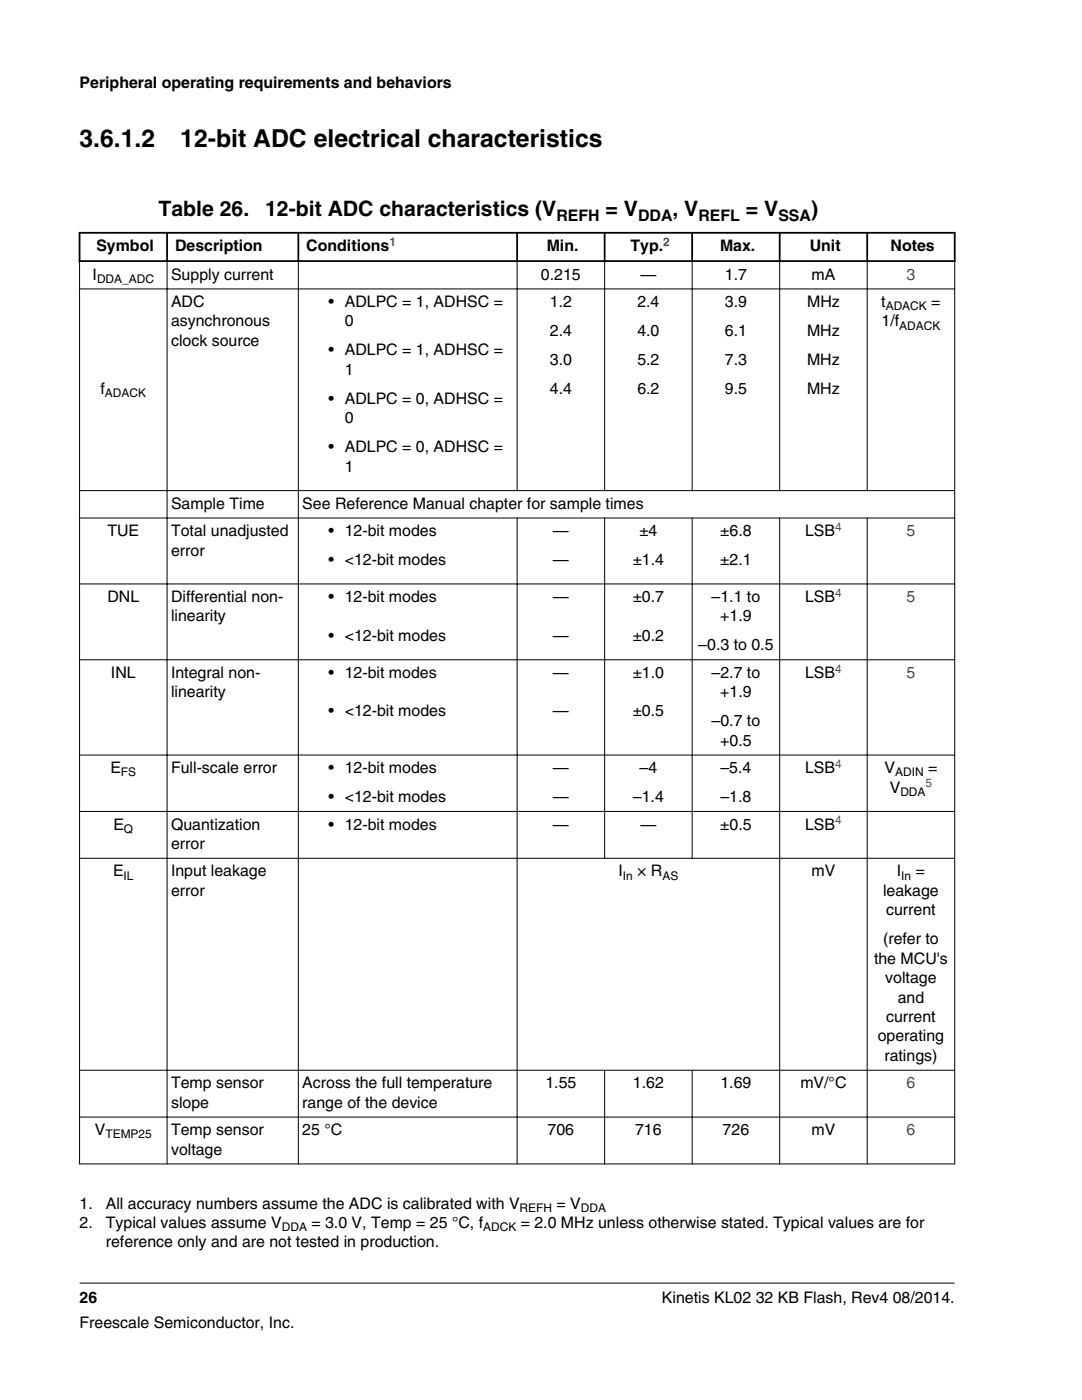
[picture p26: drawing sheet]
<svg xmlns="http://www.w3.org/2000/svg" width="216mm" height="279mm" viewBox="0 0 216 279" stroke-linecap="round" stroke-linejoin="round" font-family="sans-serif">
<defs><g id="words">
<g font-size="4.9">
<text x="15.9" y="29.4">3.6.1.2</text>
<text x="36" y="29.4">12-bit ADC electrical characteristics</text>
</g>
<g font-size="4.2">
<text x="31.6" y="43.2">Table 26.</text>
<text x="52.9" y="43.2">12-bit ADC characteristics (V</text>
<text x="120.8" y="43.2">= V</text>
<text x="134.2" y="43.2">, V</text>
<text x="148.8" y="43.2">= V</text>
<text x="161.8" y="43.2">)</text>
</g>
<g font-size="3.2">
<text x="15.9" y="17.5">Peripheral operating requirements and behaviors</text>
<text x="111" y="44">REFH</text>
<text x="127.3" y="44">DDA</text>
<text x="139.4" y="44">REFL</text>
<text x="155.3" y="44">SSA</text>
<text x="19.2" y="50.1">Symbol</text>
<text x="34.9" y="50.1">Description</text>
<text x="61.1" y="50.1">Conditions</text>
<text x="109.1" y="50.1">Min.</text>
<text x="125.8" y="50.1">Typ.</text>
<text x="143.7" y="50.1">Max.</text>
<text x="161.6" y="50.1">Unit</text>
<text x="177.7" y="50.1">Notes</text>
<text x="18.5" y="55.8">I</text>
<text x="34.1" y="55.8">Supply current</text>
<text x="107.9" y="55.8">0.215</text>
<text x="127.8" y="55.8">—</text>
<text x="144.6" y="55.8">1.7</text>
<text x="161.9" y="55.8">mA</text>
<text x="34.1" y="61.3">ADC</text>
<text x="34.1" y="65.1">asynchronous</text>
<text x="65.6" y="61.3">• ADLPC = 1, ADHSC =</text>
<text x="68.8" y="65.1">0</text>
<text x="109.7" y="61.3">1.2</text>
<text x="127.2" y="61.3">2.4</text>
<text x="144.6" y="61.3">3.9</text>
<text x="161" y="61.3">MHz</text>
<text x="175.9" y="61.3">t</text>
<text x="175.9" y="65.1">1/f</text>
<text x="185.8" y="61.3">=</text>
<text x="34.1" y="69">clock source</text>
<text x="65.6" y="70.9">• ADLPC = 1, ADHSC =</text>
<text x="109.7" y="67.1">2.4</text>
<text x="127.2" y="67.1">4.0</text>
<text x="144.6" y="67.1">6.1</text>
<text x="161" y="67.1">MHz</text>
<text x="68.8" y="74.8">1</text>
<text x="109.7" y="72.8">3.0</text>
<text x="127.2" y="72.8">5.2</text>
<text x="144.6" y="72.8">7.3</text>
<text x="161" y="72.8">MHz</text>
<text x="20.1" y="78.7">f</text>
<text x="65.6" y="80.6">• ADLPC = 0, ADHSC =</text>
<text x="109.7" y="78.6">4.4</text>
<text x="127.2" y="78.6">6.2</text>
<text x="144.6" y="78.6">9.5</text>
<text x="161" y="78.6">MHz</text>
<text x="68.8" y="84.5">0</text>
<text x="65.6" y="90.3">• ADLPC = 0, ADHSC =</text>
<text x="68.8" y="94.1">1</text>
<text x="34.1" y="101.5">Sample Time</text>
<text x="60.3" y="101.5">See Reference Manual chapter for sample times</text>
<text x="21.4" y="107">TUE</text>
<text x="34.1" y="107">Total unadjusted</text>
<text x="65.6" y="107">• 12-bit modes</text>
<text x="110.3" y="107">—</text>
<text x="127.6" y="107">±4</text>
<text x="143.7" y="107">±6.8</text>
<text x="160.6" y="107">LSB</text>
<text x="34.1" y="110.9">error</text>
<text x="65.6" y="112.8">• &lt;12-bit modes</text>
<text x="110.3" y="112.8">—</text>
<text x="126.2" y="112.8">±1.4</text>
<text x="143.7" y="112.8">±2.1</text>
<text x="21.4" y="120.1">DNL</text>
<text x="34.1" y="120.1">Differential non-</text>
<text x="34.1" y="124">linearity</text>
<text x="65.6" y="120.1">• 12-bit modes</text>
<text x="110.3" y="120.1">—</text>
<text x="126.2" y="120.1">±0.7</text>
<text x="142" y="120.1">–1.1 to</text>
<text x="143.7" y="124">+1.9</text>
<text x="160.6" y="120.1">LSB</text>
<text x="65.6" y="127.8">• &lt;12-bit modes</text>
<text x="110.3" y="127.8">—</text>
<text x="126.2" y="127.8">±0.2</text>
<text x="139.3" y="129.8">–0.3 to 0.5</text>
<text x="22.1" y="135.3">INL</text>
<text x="34.1" y="135.3">Integral non-</text>
<text x="65.6" y="135.3">• 12-bit modes</text>
<text x="110.3" y="135.3">—</text>
<text x="126.2" y="135.3">±1.0</text>
<text x="142" y="135.3">–2.7 to</text>
<text x="160.6" y="135.3">LSB</text>
<text x="34.1" y="139.2">linearity</text>
<text x="65.6" y="143">• &lt;12-bit modes</text>
<text x="110.3" y="143">—</text>
<text x="126.2" y="143">±0.5</text>
<text x="143.7" y="139.2">+1.9</text>
<text x="142" y="144.9">–0.7 to</text>
<text x="143.7" y="148.8">+0.5</text>
<text x="22" y="154.3">E</text>
<text x="34.1" y="154.3">Full-scale error</text>
<text x="65.6" y="154.3">• 12-bit modes</text>
<text x="110.3" y="154.3">—</text>
<text x="127.6" y="154.3">–4</text>
<text x="143.8" y="154.3">–5.4</text>
<text x="160.6" y="154.3">LSB</text>
<text x="176.5" y="154.3">V</text>
<text x="185.2" y="154.3">=</text>
<text x="65.6" y="160.1">• &lt;12-bit modes</text>
<text x="110.3" y="160.1">—</text>
<text x="126.3" y="160.1">–1.4</text>
<text x="143.8" y="160.1">–1.8</text>
<text x="177.5" y="158.2">V</text>
<text x="22.6" y="165.5">E</text>
<text x="34.1" y="165.5">Quantization</text>
<text x="65.6" y="165.5">• 12-bit modes</text>
<text x="110.3" y="165.5">—</text>
<text x="127.8" y="165.5">—</text>
<text x="143.7" y="165.5">±0.5</text>
<text x="160.6" y="165.5">LSB</text>
<text x="34.1" y="169.4">error</text>
<text x="22.6" y="174.9">E</text>
<text x="34.1" y="174.9">Input leakage</text>
<text x="34.1" y="178.8">error</text>
<text x="123.4" y="174.9">I</text>
<text x="127.2" y="174.9">× R</text>
<text x="161.9" y="174.9">mV</text>
<text x="176.2" y="178.8">leakage</text>
<text x="179" y="174.9">I</text>
<text x="182.7" y="174.9">=</text>
<text x="176.8" y="182.7">current</text>
<text x="176.2" y="188.4">(refer to</text>
<text x="174.4" y="192.3">the MCU's</text>
<text x="176.6" y="196.2">voltage</text>
<text x="176.8" y="204">current</text>
<text x="179.1" y="200.1">and</text>
<text x="175.2" y="207.8">operating</text>
<text x="176.5" y="211.7">ratings)</text>
<text x="34.1" y="217.2">Temp sensor</text>
<text x="34.1" y="221.1">slope</text>
<text x="60.3" y="217.2">Across the full temperature</text>
<text x="60.3" y="221.1">range of the device</text>
<text x="108.8" y="217.2">1.55</text>
<text x="126.3" y="217.2">1.62</text>
<text x="143.8" y="217.2">1.69</text>
<text x="159.7" y="217.2">mV/°C</text>
<text x="18.9" y="226.5">V</text>
<text x="34.1" y="226.5">Temp sensor</text>
<text x="60.3" y="226.5">25 °C</text>
<text x="109.3" y="226.5">706</text>
<text x="126.7" y="226.5">716</text>
<text x="144.2" y="226.5">726</text>
<text x="161.9" y="226.5">mV</text>
<text x="34.1" y="230.4">voltage</text>
<text x="15.9" y="245.1">2.</text>
<text x="15.9" y="241.2">1.</text>
<text x="21.1" y="245.1">Typical values assume V</text>
<text x="21.1" y="241.2">All accuracy numbers assume the ADC is calibrated with V</text>
<text x="62.1" y="245.1">= 3.0 V, Temp = 25 °C, f</text>
<text x="103.9" y="245.1">= 2.0 MHz unless otherwise stated. Typical values are for</text>
<text x="111.1" y="241.2">= V</text>
<text x="21.1" y="248.9">reference only and are not tested in production.</text>
<text x="15.9" y="260">26</text>
<text x="132.1" y="260">Kinetis KL02 32 KB Flash, Rev4 08/2014.</text>
<text x="15.9" y="265">Freescale Semiconductor, Inc.</text>
</g>
<g font-size="3.2" fill="#00f">
<text x="180.9" y="55.8">3</text>
<text x="180.9" y="107">5</text>
<text x="180.9" y="120.1">5</text>
<text x="180.9" y="135.3">5</text>
<text x="180.9" y="217.2">6</text>
<text x="180.9" y="226.5">6</text>
</g>
<g font-size="2.4" fill="#00f">
<text x="77.7" y="49.1">1</text>
<text x="132.3" y="49.1">2</text>
<text x="166.6" y="105.9">4</text>
<text x="166.6" y="119.1">4</text>
<text x="166.6" y="134.2">4</text>
<text x="166.6" y="153.2">4</text>
<text x="184.7" y="157.1">5</text>
<text x="166.6" y="164.5">4</text>
</g>
<g font-size="2.4">
<text x="19.4" y="56.4">DDA_ADC</text>
<text x="176.7" y="61.9">ADACK</text>
<text x="179.4" y="65.8">ADACK</text>
<text x="20.9" y="79.3">ADACK</text>
<text x="24.1" y="154.9">FS</text>
<text x="178.6" y="154.9">ADIN</text>
<text x="179.7" y="158.8">DDA</text>
<text x="24.7" y="166.2">Q</text>
<text x="24.7" y="175.5">IL</text>
<text x="124.3" y="175.5">In</text>
<text x="132.2" y="175.5">AS</text>
<text x="179.8" y="175.5">In</text>
<text x="21" y="227.2">TEMP25</text>
<text x="56.2" y="245.7">DDA</text>
<text x="96.4" y="245.7">ADCK</text>
<text x="103.7" y="241.8">REFH</text>
<text x="115.9" y="241.8">DDA</text>
</g>
</g></defs>
<path d="M15.7 46.5h175M15.7 52.1h175M15.9 46.3v6M33.3 46.3v6M59.5 46.3v6M103.2 46.3v6M120.6 46.3v6M138.1 46.3v6M155.6 46.3v6M173 46.3v6M190.5 46.3v6" fill="none" stroke="#000" stroke-width=".35"/>
<g fill="none" stroke="#000" stroke-width=".2">
<path d="M15.8 57.7h174.8M15.9 52.2v180.2M33.3 51.9v180.5M59.5 51.9v180.5M103.2 51.9v46.1M120.6 51.9v46.1M138.1 51.9v46.1M155.6 51.9v46.1M173 51.9v46.1M190.5 52.2v180.2M15.8 97.9h174.8M15.8 103.4h174.8"/>
<path d="M15.8 116.5h174.8M103.2 103.3v129.1M120.6 103.3v68.1M138.1 103.3v68.1M155.6 103.3v129.1M173 103.3v129.1M15.8 131.7h174.8M15.8 150.7h174.8M15.8 161.9h174.8M15.8 171.3h174.8M15.8 213.6h174.8M120.6 213.5v18.9"/>
<path d="M138.1 213.5v18.9M15.8 222.9h174.8M15.8 232.3h174.8M15.9 256.1h174.6"/>
</g>
<use href="#words"/>
</svg>
